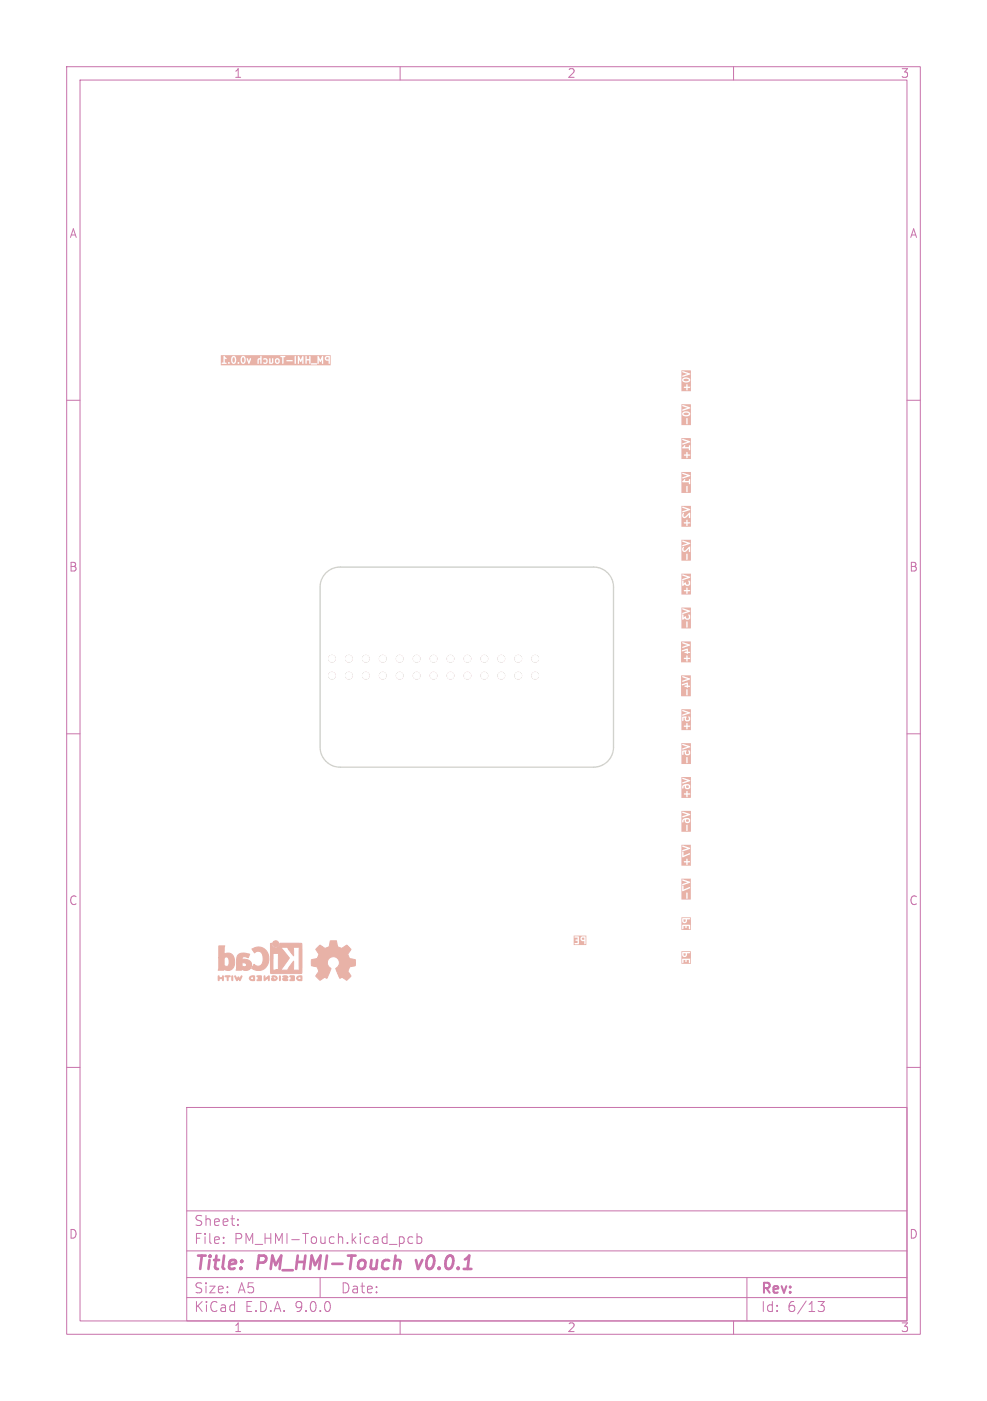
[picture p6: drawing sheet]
<svg xmlns="http://www.w3.org/2000/svg" width="148mm" height="210mm" viewBox="0 0 148 210" stroke-linecap="round" stroke-linejoin="round" font-family="sans-serif">
<defs><g id="words">
<g font-size="2.8" fill="#c872ab">
<text x="29" y="190.9">Title:</text>
<text x="38.7" y="190.9">PM_HMI-Touch</text>
<text x="63.3" y="190.9">v0.0.1</text>
</g>
<g font-size="2.1" fill="#c872ab">
<text x="29" y="184">Sheet:</text>
<text x="29" y="186.7">File:</text>
<text x="35.1" y="186.7">PM_HMI-Touch.kicad_pcb</text>
<text x="29" y="196.9">KiCad</text>
<text x="29" y="194.1">Size:</text>
<text x="35.7" y="194.1">A5</text>
<text x="36.7" y="196.9">E.D.A.</text>
<text x="44.3" y="196.9">9.0.0</text>
<text x="51" y="194.1">Date:</text>
<text x="114" y="194.3">Rev:</text>
<text x="114" y="196.9">Id:</text>
<text x="118.1" y="196.9">6/13</text>
</g>
<g font-size="1.8" fill="#c872ab">
<text x="35" y="11.9">1</text>
<text x="85" y="11.9">2</text>
<text x="135" y="11.9">3</text>
<text x="10.3" y="35.9">A</text>
<text x="136.4" y="35.9">A</text>
<text x="10.3" y="85.9">B</text>
<text x="136.3" y="85.9">B</text>
<text x="10.3" y="135.9">C</text>
<text x="136.3" y="135.9">C</text>
<text x="10.3" y="185.9">D</text>
<text x="136.3" y="185.9">D</text>
<text x="35" y="199.9">1</text>
<text x="85" y="199.9">2</text>
<text x="135" y="199.9">3</text>
</g>
</g></defs>
<g fill="none" stroke="#c872ab" stroke-width=".15">
<path d="M10 10h128v190h-128zM12 12h124v186h-124zM60 10v2M110 10v2M10 60h2M136 60h2M10 110h2M136 110h2M10 160h2M28 166h108v32h-108zM136 160h2M28 194.5h108"/>
<path d="M28 191.5h108M28 187.5h108M28 181.5h108M33.5 186.3v.1M33.5 185.5v.1M35.7 183.6v.1M35.7 182.8v.1M48 191.5v3M60 198v2M60.3 185.4l.3 .3v.4l-.3 .3M61.9 185.5l-.4-.1-.3 .3v.4l.1 .2h.6M62.5 185.5l.5-.1 .2 .3v.4l-.1 .2h-.6"/>
<path d="M62.5 184.9v1.5M110 198v2M112 191.5v6.5M122.7 195.1h.9l-.5 .6a.41 .41 0 0 1 .5 .3v.3l-.1 .2h-.8"/>
</g>
<path d="M59.8 188.9l.3 .3-.2 1M62.4 188.9l.3 1.3" fill="none" stroke="#c872ab" stroke-width=".4"/>
<g fill="#e8b2a7">
<path d="M102.2 65.7h1.4v3.1h-1.4v-.6l.7 .1 .1 .4 .1-.1v-.3l.4-.1-.1-.1h-.3l-.1-.4-.1 .1v.3l-.7 .1v-1.1l.2 .1h.9v.3l.2-.1-.1-.7-.1 .1v.2h-.6l.1-.2-.1-.1-.5 .4v-1.2l.9 .3-.8 .3 .1 .1 1.1-.4-1.1-.4-.2 .1z"/>
<path d="M102.2 131.7h1.4v3.1h-1.4v-.9h.7v.8h.1l.1-.1v-.8l-.9 .1v-1.1h.1l.1 .8 1.1-.5-.1-.1-.9 .3v-.5h-.3v-.9l.9 .4-.8 .2 .1 .2 1.1-.4-1.1-.5-.2 .1z"/>
<path d="M102.2 80.9h1.4v3.1h-1.4v-.9h.7v.8h.1l.1-.1v-.8l-.9 .1v-.9h.1l.1 .4 .2 .1h.3l.4-.4v.4l.2-.1-.1-.7-.7 .6-.2-.1v-.4l-.3 .2v-1.1l.9 .4-.8 .2 .1 .2 1.1-.4-1.1-.5-.2 .1z"/>
<path d="M102.2 106.3h1.4v3.1h-1.4v-.6l.7 .2 .1 .3h.1v-.3l.4-.1-.1-.1h-.3l-.1-.4-.1 .1v.3h-.7v-1.3h.1l.1 .6 .1-.1v-.4h.2v.3l.2 .2h.4l.2-.2v-.3l-.2-.2-.1 .1 .1 .3-.1 .1-.3-.1v-.4l-.7 .1v-1l.9 .4-.8 .2 .1 .2 1.1-.4-1.1-.5-.2 .1z"/>
<path d="M102.2 70.8h1.4v3.1h-1.4v-1h.7v.8l.1 .1 .1-.1v-.8h-.9v-.7l.2 .1h.9v.3l.2-.1-.1-.7-.1 .1v.2h-.6l.1-.2-.1-.1-.5 .4v-1.3l.9 .4-.8 .2 .1 .2 1.1-.4-1.1-.4h-.2z"/>
<path d="M102.5 137.8h.3v.4l-.3-.1z"/>
<path d="M102.2 137.5h1.4v1.9h-1.4v-.7h.1l.1 .6 .1-.1v-.4h.3v.3h.2v-.3h.3v.4h.2l-.1-.6h-1l-.2 .1v-1h.1l.1 .6 .3 .1 .3-.2v-.4h.4l.1-.1-1.1-.1-.2 .1z"/>
<path d="M102.1 96.2h1.5v3.1h-1.5v-.6l.8 .1 .1 .4 .1-.1v-.3l.4-.1-.1-.1h-.3l-.1-.4-.1 .1v.3l-.8 .1v-1.1l.3 .1 .6-.2v.2h-.3l-.1 .1 .4 .1v.1l.5-.2-.1-.1h-.2l-.1-.5-1 .4v-1.3l1 .4-.8 .2 .1 .2 1.1-.4-1.1-.4h-.3z"/>
<path d="M102.2 126.6h1.4v3.2h-1.4v-.6l.7 .1 .1 .4 .1-.1v-.3l.4-.1-.1-.1h-.3l-.1-.4-.1 .1v.3l-.7 .1v-1.5h.1l.1 .8 1.1-.5-.1-.1-.9 .4v-.6h-.3v-.9l.9 .4-.8 .2 .1 .2 1.1-.4-1.1-.5-.2 .1z"/>
<path d="M102.2 91.1h1.4v3.1h-1.4v-1h.7v.8l.1 .1 .1-.1v-.8h-.9v-1h.1l.1 .7 .3-.2 .2 .2h.3l.3-.3v-.3l-.2-.2-.1 .1 .1 .2-.1 .3h-.3l-.1-.3-.3 .2v-.5l-.3 .1v-.9l.9 .3-.8 .3 .1 .1 1-.3 .1-.1-1.1-.4-.2 .1z"/>
<path d="M102.9 122.9l.3-.1 .1 .3-.4 .1z"/>
<path d="M102.2 121.6h1.4v3.1h-1.4v-1h.7v.8l.1 .1 .1-.1v-.8h-.9v-.7h.1v.2l.1 .1 .1-.3 .2-.2v.4l.3 .2 .3-.1 .2-.2-.1-.3-.2-.2-.6 .1-.4 .3v-1.3l.9 .4-.8 .2 .1 .2 1.1-.4-1.1-.4h-.2z"/>
<path d="M102.2 86h1.4v3.1h-1.4v-.6l.7 .1 .1 .4 .1-.1v-.3h.4l-.1-.2h-.3l-.1-.3h-.1v.3l-.7 .1v-1.4h.1l.1 .7 .3-.2 .2 .2h.3l.3-.3v-.3l-.2-.2-.1 .1 .1 .2-.1 .3h-.3l-.1-.3-.3 .2v-.4h-.3v-.9l.9 .3-.8 .3 .1 .2 1-.4 .1-.1-1.1-.4-.2 .1z"/>
<path d="M102.5 62a.53 .53 0 0 1 .8 .1 .5 .5 0 0 1-.8-.1z"/>
<path d="M102.2 60.6h1.4v3.1h-1.4v-.9h.7v.7l.1 .1 .1-.1v-.8l-.9 .1v-.8h.1l.1 .3 .4 .1h.4l.3-.3-.1-.3-.4-.1h-.5l-.3 .3v-1.2l.9 .3-.8 .3 .1 .2 1.1-.5-1.1-.4-.2 .1z"/>
<path d="M102.5 56.9a.53 .53 0 0 1 .8 .1 .5 .5 0 0 1-.8-.1z"/>
<path d="M102.2 55.5h1.4v3.1h-1.4v-.6l.7 .2 .1 .3h.1v-.3l.4-.1-.1-.1h-.3l-.1-.4-.1 .1v.3h-.7v-1.1h.1l.1 .3 .4 .1h.4l.3-.3-.1-.3-.4-.1h-.5l-.3 .3v-1.2l.9 .4-.8 .2 .1 .2 1.1-.4-1.1-.5-.2 .1z"/>
<path d="M102.5 142.9h.3v.3h-.3z"/>
<path d="M102.2 142.6h1.4v1.9h-1.4v-.7h.1l.1 .6 .1-.1v-.4h.3v.3l.2-.1v-.2h.3v.4h.2l-.1-.6h-1l-.2 .1v-1h.1l.1 .5 .3 .2 .3-.2v-.4h.4l.1-.2h-1.1l-.2 .1z"/>
<path d="M102.9 117.8h.3l.1 .3h-.4z"/>
<path d="M102.2 116.5h1.4v3.1h-1.4v-.6l.7 .1 .1 .4 .1-.1v-.3l.4-.1-.1-.1h-.3l-.1-.4-.1 .1v.3l-.7 .1v-1.1h.1v.2l.1 .1 .1-.3 .2-.1v.4l.3 .1 .3-.1 .2-.2-.1-.3-.2-.2-.6 .1-.4 .3v-1.2l.9 .3-.8 .3 .1 .1 1.1-.4-1.1-.4-.2 .1z"/>
<path d="M102.1 101.2h1.5v3.2h-1.5v-1h.8v.8l.1 .1 .1-.1v-.9l-1 .1v-.8l.3 .1 .6-.2v.3h-.3l-.1 .1 .4 .1v.1l.5-.2-.1-.1h-.2l-.1-.5-1 .3v-1.2l1 .4-.8 .2 .1 .2 1.1-.4-1.1-.5-.3 .1z"/>
<path d="M34.9 53.6h.1a.47 .47 0 0 1 0 .8l-.1-.3z"/>
<path d="M36.4 53.6a.47 .47 0 0 1 0 .8l-.1-.3z"/>
<path d="M41.5 53.9h.2v.4h-.2z"/>
<path d="M48.9 53.6h.4v.3l-.3-.1z"/>
<path d="M33.1 53.2h16.5v1.6h-16.5v-.4l.2 .2h.6l.1-.2h.2a.14 .14 0 0 0 .1 .1 .14 .14 0 0 0 .2-.1 .14 .14 0 0 0-.2-.1l-.1 .1h-.5v-.7l.2 .1h.8v.5l.3 .2 .3-.1h.3a.14 .14 0 0 0 .2 .1 .14 .14 0 0 0 .1-.1 .14 .14 0 0 0-.2-.1l-.1 .1h-.3l.1-.6h.7v.5l.3 .3 .3-.2 .1-.6h.2l.3 .8 .3-.7h1v.6l.1 .1 .1-.6 .2-.1v.6l.2 .1v-.8h.3v.1h.4v.4h-.4v.1l.4 .2 .2-.3-.1-.5h.4v.7h.5l.1-.5h.2l.1 .4 .4 .2 .2-.3v-.4l-.2-.2-.3 .1-.2 .2h-.2v-.3h-.2v.6l-.2 .1-.1-.7-.5 .1-.3-.1-.5 .1v-.4h2.8l.1 .1 .2 .1v.9l.1 .1 .1-.5h.4l.1 .1 .9-.1-.1-.1-1.3 .1v-.5l.3-.1h1.4v1l.1 .1 .1-1.1h.3v1h.1l.1-.6 .2 .4 .2-.4v.6l.1 .1 .1-1.1h.3v1h.2v-.5h.4v.5h.2l.1 .1h.8h.1l-.1-.2-1 .1 .1-1h1v1h.2v-.6l.2 .4 .3-.4v.6h.1l.1-.9h.2l.1 .4 .5 .1v.4l.1 .1 .1-1.1-.1-.1h-.4l-.3 .2h-.2v-.2h-.1l-.4 .5-.3-.5-.1 .1h-1l-.2-.1v.4h-.4l-.1-.4-.4 .1-.1-.1-.3 .5-.3-.5-.1 .1-.4-.1-.1 .1h-1.4l-.1-.1h-3.5h-.1l-.1 .3h-.3l-.1 .2h-1l.1-.1-.2-.1-.2 .5-.2-.5-.3 .1-.1-.3-.2-.1-.3 .1-.1 .3h-.7l-.1-.3-.2-.1-.3 .1-.1 .3h-.8l.1-.1-.4-.3h-.1v1h-.4z"/>
<path d="M102.2 111.4h1.4v3.1h-1.4v-.9h.7v.7l.1 .1 .1-.1v-.8l-.9 .1v-1h.1l.1 .6 .1-.1v-.4h.2v.3l.2 .2h.4l.2-.3v-.2l-.2-.2h-.1l.1 .4-.1 .1-.3-.1v-.4l-.7 .1v-1l.9 .3-.8 .3 .1 .2 1.1-.5-1.1-.4-.2 .1z"/>
<path d="M102.2 75.8h1.4v3.2h-1.4v-.6l.7 .1 .1 .4 .1-.1v-.3l.4-.1-.1-.1h-.3l-.1-.4-.1 .1v.3l-.7 .1v-1.3h.1l.1 .4 .2 .2 .3-.1 .4-.4v.4h.2l-.1-.8-.7 .7-.2-.1v-.5l-.3 .2v-1.1l.9 .4-.8 .2 .1 .2 1.1-.4-1.1-.5-.2 .1z"/>
<path d="M87.3 140.6h.3v.3l-.3-.1z"/>
<path d="M86 140.2h1.9v1.5h-1.9v-1.3l.2 .2h.4v.2l-.3 .1 .1 .1h.2v.4h-.4v.1h.6v-.9h.2l.2 .4 .4 .1v.4h.2v-1.1h-.5l-.3 .2h-.2v-.2h-.8z"/>
</g>
<g fill="#e8b2a7" stroke="#e8b2a7" stroke-width=".15">
<path d="M34.8 146.3h.1l-.1 .7z"/>
<path d="M41.9 146.3h.1v.7l-.1-.1z"/>
<path d="M33.8 146.3h.7l-.3 .1v.6l-.1-.6h-.3z"/>
<path d="M32.7 146.3h.1l.1 .3h.5v-.3h.1v.7h-.1v-.3h-.5v.3h-.2z"/>
<path d="M37.5 146.4l.7-.1-.1 .7-.6-.1-.1-.3 .6 .3v-.5h-.3l-.2 .2h-.1z"/>
<path d="M44.6 146.4a.39 .39 0 0 1 .3-.2 .39 .39 0 0 1 .4 .3v.5a.59 .59 0 0 1-.8-.3l.6 .2v-.5l-.3 .1-.2 .2h-.1z"/>
<path d="M39.6 146.3h.1l.1 .5 .4-.4a.13 .13 0 0 1 .1-.1 .13 .13 0 0 1 .1 .2l-.1 .5-.1-.1v-.4l-.4 .4a.15 .15 0 0 1-.2 .1 .15 .15 0 0 1 0-.3z"/>
<path d="M40.8 146.3a.43 .43 0 0 1 .6 0 .43 .43 0 0 1 .1 .6 .4 .4 0 0 1-.5 .1 .4 .4 0 0 1-.3-.3l.4-.1-.2 .2a.27 .27 0 0 0 .3 0 .27 .27 0 0 0 .1-.3l-.5-.1z"/>
<path d="M38.5 146.3h.7v.4a.23 .23 0 0 1 0 .3 .23 .23 0 0 1-.3 0l-.4-.1h.6v-.2l-.4-.1h.4v-.2h-.5z"/>
<path d="M43.5 146.3h.4a.18 .18 0 0 1 .2 0 .18 .18 0 0 1 0 .2v.2a.23 .23 0 0 1 0 .3 .23 .23 0 0 1-.3 0l-.3-.1h.5v-.2l-.4-.1h.4v-.2h-.5z"/>
<path d="M35.2 146.3h.1l.2 .4h.1a.16 .16 0 0 1 .1-.3 .16 .16 0 0 1 .2 .2l.1 .1 .2-.4h.1l-.3 .7-.3-.3-.2 .3z"/>
<path d="M42.4 146.3a.48 .48 0 0 1 .8 .3l-.6 .2h.1a.33 .33 0 0 1 .5 .2h-.1a.47 .47 0 0 1-.7-.3l.6-.2-.5-.1z"/>
<path d="M37.8 142.2a1.63 1.63 0 0 1 1.9 0 1.63 1.63 0 0 1 .6 1.8 1.52 1.52 0 0 1-.9 1.4 1.52 1.52 0 0 1-1.6-.3l.3-.6a.78 .78 0 0 0 1 .2 .78 .78 0 0 0 .4-.9v-.1a.8 .8 0 0 0-.3-.9 .8 .8 0 0 0-.9-.1l-.1 .1z"/>
<path d="M32.8 141.8h.9l-.1 1.3a.99 .99 0 0 1 1.1-.1 .99 .99 0 0 1 .5 1 1.05 1.05 0 0 1-.3 1.2 1.05 1.05 0 0 1-1.1 .2l-.2-.2v.2h-.9l.1-1.8h.8v1.1a.46 .46 0 0 0 .6 .1 .46 .46 0 0 0 .2-.6 .5 .5 0 0 0-.2-.6 .5 .5 0 0 0-.6 0h-.8z"/>
<path d="M35.7 143.1a1.94 1.94 0 0 1 1.7 0l-.2 .5-.2-.1a.44 .44 0 0 0-.5-.1 .44 .44 0 0 0-.2 .4 1.09 1.09 0 0 1 1.4 .8 .88 .88 0 0 1-.5 .8 .88 .88 0 0 1-1-.2v.2h-.8l.1-.9h.8v.2a.34 .34 0 0 0 .4 .2 .34 .34 0 0 0 .2-.4 .34 .34 0 0 0-.5-.2h-.1v.2h-.8v-.9z"/>
<path d="M40.6 141.4h.1a.61 .61 0 0 0 .6 .7 .61 .61 0 0 0 .6-.7h3.3v4.5h-4.6v-.5h2.6l.1-.3 .7-1v1l-.1 .3h1.1l-.1-.3v-2.1v-.8l.1-.2h-1.1l.1 .3v1l-.7-1-.1-.3h-1.2l1.4 1.6-1.4 1.8h-.7h.5l-.1-.6 .1-1.9h-.9v2.4v.1h-.3z"/>
<path d="M47.7 141.9l.1-.1a.24 .24 0 0 1 .2-.1 .24 .24 0 0 1 .3 .1l.4 .4 .7-.3 .1-.9h1l.1 .9 .6 .3 .6-.4a.24 .24 0 0 1 .2-.1 .24 .24 0 0 1 .2 .2l.2 .1a.28 .28 0 0 1 .2 .3 .28 .28 0 0 1-.1 .3 .65 .65 0 0 0-.3 .6 .65 .65 0 0 0 .5 .5l.2 .1a.34 .34 0 0 1 .4 .1 .34 .34 0 0 1 0 .4v.1a.29 .29 0 0 1 0 .3 .29 .29 0 0 1-.3 .1 .71 .71 0 0 0-.7 .5 .71 .71 0 0 0 .2 .8 .25 .25 0 0 1 .1 .2 .25 .25 0 0 1-.2 .3l-.1 .1a.31 .31 0 0 1-.3 .2 .31 .31 0 0 1-.3-.2 .58 .58 0 0 0-.7-.1l-.5-1.1a.25 .25 0 0 1-.2-.2 .25 .25 0 0 1 .2-.2 .92 .92 0 0 0 .1-1.4 .92 .92 0 0 0-1.4 .2 .92 .92 0 0 0 .4 1.3l-.6 1.5a.55 .55 0 0 0-.7 .1h-.1a.22 .22 0 0 1-.3 .1 .22 .22 0 0 1-.1-.2l-.2-.1a.34 .34 0 0 1-.3-.3 .34 .34 0 0 1 .3-.4 .67 .67 0 0 0-.5-1l-.1-.1a.24 .24 0 0 1-.3-.1 .24 .24 0 0 1 0-.3v-.2a.29 .29 0 0 1 0-.3 .29 .29 0 0 1 .3-.1 .65 .65 0 0 0 .7-.3 .65 .65 0 0 0 0-.7l-.1-.2a.29 .29 0 0 1-.3-.3 .29 .29 0 0 1 .3-.2z"/>
<circle cx="41.3" cy="141.5" r=".47"/>
<circle cx="49.8" cy="101.3" r=".5"/>
<circle cx="49.8" cy="98.7" r=".5"/>
<circle cx="52.3" cy="101.3" r=".5"/>
<circle cx="52.3" cy="98.7" r=".5"/>
<circle cx="54.9" cy="101.3" r=".5"/>
<circle cx="54.9" cy="98.7" r=".5"/>
<circle cx="57.4" cy="101.3" r=".5"/>
<circle cx="57.4" cy="98.7" r=".5"/>
<circle cx="59.9" cy="101.3" r=".5"/>
<circle cx="59.9" cy="98.7" r=".5"/>
<circle cx="62.5" cy="101.3" r=".5"/>
<circle cx="62.5" cy="98.7" r=".5"/>
<circle cx="65" cy="101.3" r=".5"/>
<circle cx="65" cy="98.7" r=".5"/>
<circle cx="67.6" cy="101.3" r=".5"/>
<circle cx="67.6" cy="98.7" r=".5"/>
<circle cx="70.1" cy="101.3" r=".5"/>
<circle cx="70.1" cy="98.7" r=".5"/>
<circle cx="72.6" cy="101.3" r=".5"/>
<circle cx="72.6" cy="98.7" r=".5"/>
<circle cx="75.2" cy="101.3" r=".5"/>
<circle cx="75.2" cy="98.7" r=".5"/>
<circle cx="77.7" cy="101.3" r=".5"/>
<circle cx="77.7" cy="98.7" r=".5"/>
<circle cx="80.3" cy="101.3" r=".5"/>
<circle cx="80.3" cy="98.7" r=".5"/>
</g>
<path d="M48.9 85.9a3 3 0 0 1 2.1-.9h38a3 3 0 0 1 3 3v24a3 3 0 0 1-3 3h-38a3 3 0 0 1-3-3v-24a3 3 0 0 1 .9-2.1z" fill="none" stroke="#d0d2cd" stroke-width=".2"/>
<g fill="#d0d2cd" stroke="#d0d2cd" stroke-width=".15">
<circle cx="49.8" cy="101.3" r=".5"/>
<circle cx="49.8" cy="98.7" r=".5"/>
<circle cx="52.3" cy="101.3" r=".5"/>
<circle cx="52.3" cy="98.7" r=".5"/>
<circle cx="54.9" cy="101.3" r=".5"/>
<circle cx="54.9" cy="98.7" r=".5"/>
<circle cx="57.4" cy="101.3" r=".5"/>
<circle cx="57.4" cy="98.7" r=".5"/>
<circle cx="59.9" cy="101.3" r=".5"/>
<circle cx="59.9" cy="98.7" r=".5"/>
<circle cx="62.5" cy="101.3" r=".5"/>
<circle cx="62.5" cy="98.7" r=".5"/>
<circle cx="65" cy="101.3" r=".5"/>
<circle cx="65" cy="98.7" r=".5"/>
<circle cx="67.6" cy="101.3" r=".5"/>
<circle cx="67.6" cy="98.7" r=".5"/>
<circle cx="70.1" cy="101.3" r=".5"/>
<circle cx="70.1" cy="98.7" r=".5"/>
<circle cx="72.6" cy="101.3" r=".5"/>
<circle cx="72.6" cy="98.7" r=".5"/>
<circle cx="75.2" cy="101.3" r=".5"/>
<circle cx="75.2" cy="98.7" r=".5"/>
<circle cx="77.7" cy="101.3" r=".5"/>
<circle cx="77.7" cy="98.7" r=".5"/>
<circle cx="80.3" cy="101.3" r=".5"/>
<circle cx="80.3" cy="98.7" r=".5"/>
</g>
<g fill="#fff" stroke="#fff" stroke-width=".15">
<circle cx="49.8" cy="101.3" r=".5"/>
<circle cx="49.8" cy="98.7" r=".5"/>
<circle cx="52.3" cy="101.3" r=".5"/>
<circle cx="52.3" cy="98.7" r=".5"/>
<circle cx="54.9" cy="101.3" r=".5"/>
<circle cx="54.9" cy="98.7" r=".5"/>
<circle cx="57.4" cy="101.3" r=".5"/>
<circle cx="57.4" cy="98.7" r=".5"/>
<circle cx="59.9" cy="101.3" r=".5"/>
<circle cx="59.9" cy="98.7" r=".5"/>
<circle cx="62.5" cy="101.3" r=".5"/>
<circle cx="62.5" cy="98.7" r=".5"/>
<circle cx="65" cy="101.3" r=".5"/>
<circle cx="65" cy="98.7" r=".5"/>
<circle cx="67.6" cy="101.3" r=".5"/>
<circle cx="67.6" cy="98.7" r=".5"/>
<circle cx="70.1" cy="101.3" r=".5"/>
<circle cx="70.1" cy="98.7" r=".5"/>
<circle cx="72.6" cy="101.3" r=".5"/>
<circle cx="72.6" cy="98.7" r=".5"/>
<circle cx="75.2" cy="101.3" r=".5"/>
<circle cx="75.2" cy="98.7" r=".5"/>
<circle cx="77.7" cy="101.3" r=".5"/>
<circle cx="77.7" cy="98.7" r=".5"/>
<circle cx="80.3" cy="101.3" r=".5"/>
<circle cx="80.3" cy="98.7" r=".5"/>
</g>
<use href="#words"/>
</svg>
